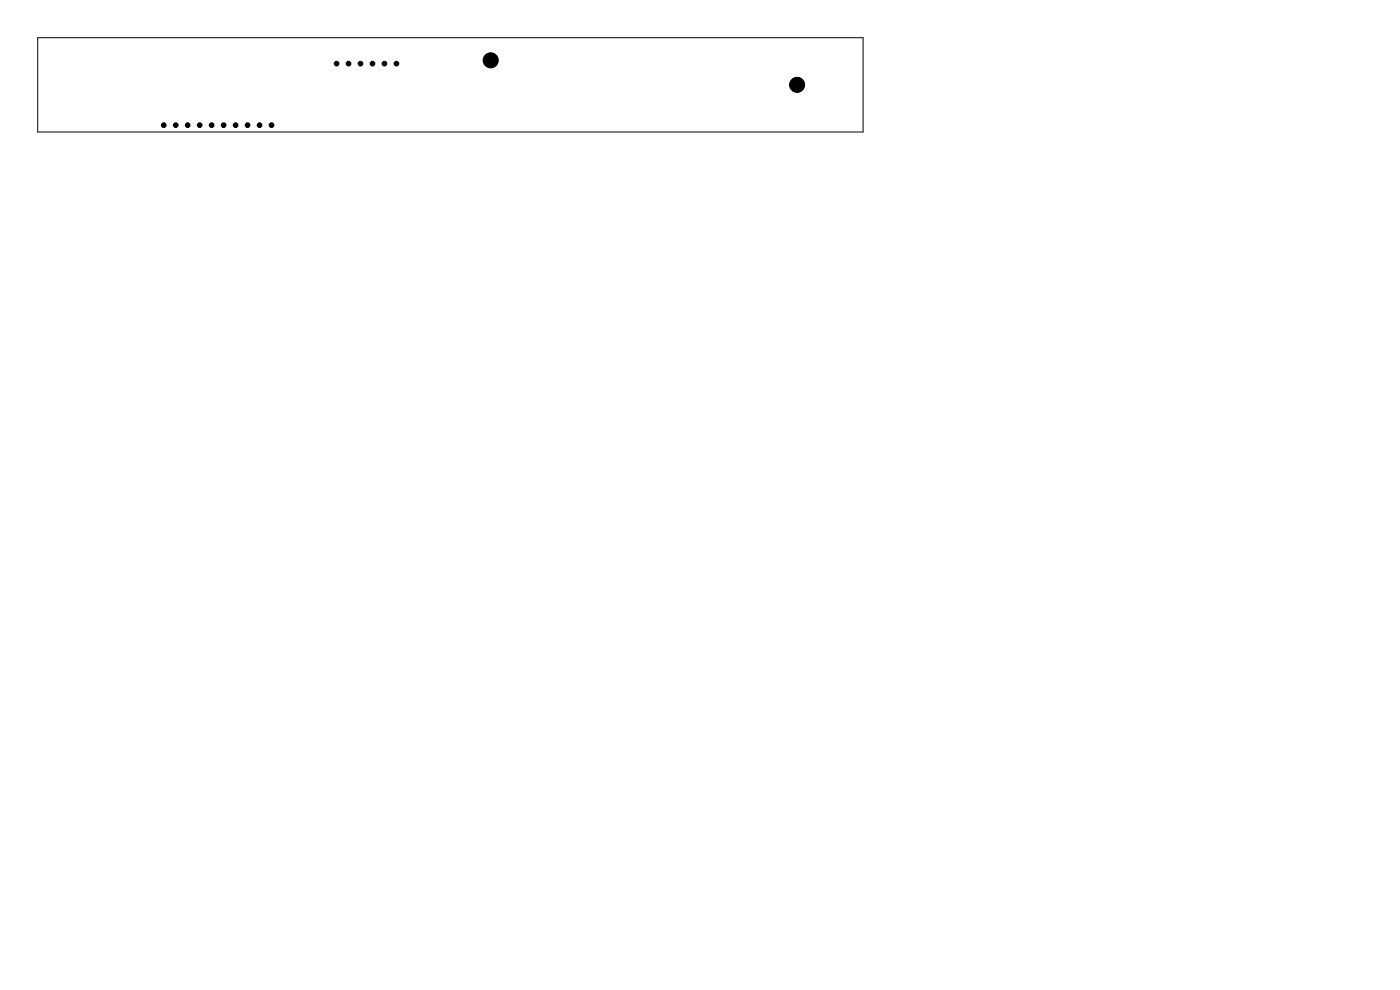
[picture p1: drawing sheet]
<svg xmlns="http://www.w3.org/2000/svg" width="297mm" height="210mm" viewBox="0 0 297 210" stroke-linecap="round" stroke-linejoin="round" font-family="sans-serif">
<path d="M8 8h175.1v20h-175.1z" fill="none" stroke="#000" stroke-width=".21"/>
<g fill="#000" stroke="#000" stroke-width=".21">
<circle cx="71.4" cy="13.5" r=".5"/>
<circle cx="73.9" cy="13.5" r=".5"/>
<circle cx="76.5" cy="13.5" r=".5"/>
<circle cx="79" cy="13.5" r=".5"/>
<circle cx="81.6" cy="13.5" r=".5"/>
<circle cx="84.1" cy="13.5" r=".5"/>
<circle cx="104.1" cy="12.8" r="1.6"/>
<circle cx="169.1" cy="18" r="1.6"/>
<circle cx="34.7" cy="26.5" r=".5"/>
<circle cx="37.3" cy="26.5" r=".5"/>
<circle cx="39.8" cy="26.5" r=".5"/>
<circle cx="42.4" cy="26.5" r=".5"/>
<circle cx="44.9" cy="26.5" r=".5"/>
<circle cx="47.4" cy="26.5" r=".5"/>
<circle cx="50" cy="26.5" r=".5"/>
<circle cx="52.5" cy="26.5" r=".5"/>
<circle cx="55.1" cy="26.5" r=".5"/>
<circle cx="57.6" cy="26.5" r=".5"/>
</g>
</svg>
